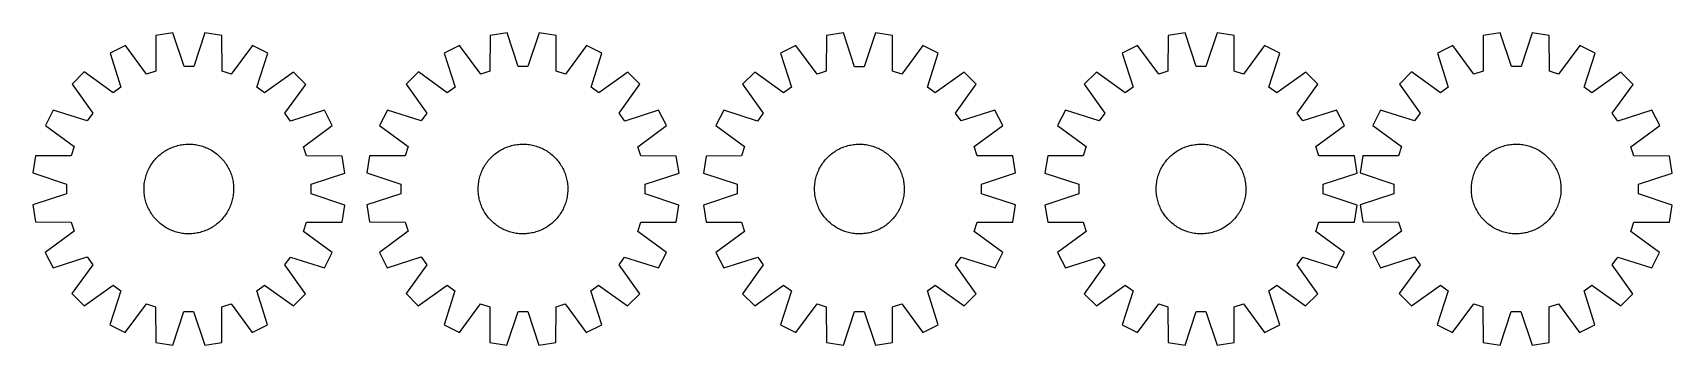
# Model space of a CAD drawing. Header units: millimetres. Extents: x 28 to 1491, y 7 to 285.
import ezdxf

# ---------------------------------------------------------------- set-up
doc = ezdxf.new("R2010")
doc.units = ezdxf.units.MM
doc.layers.add('CUT', color=7, linetype='CONTINUOUS', true_color=0x000000)

msp = doc.modelspace()

# ---------------------------------------------------------------- linework, layer by layer
at = {"layer": 'CUT'}
for p, q in [((137.980009, 282.695842), (137.782662, 250.932092)), ((153.178303, 285.092178), (137.980009, 282.695842)), ((163.139575, 254.930152), (153.178303, 285.092178)), ((181.717143, 285.072325), (171.713916, 254.924188)), ((196.912088, 282.654846), (181.717143, 285.072325)), ((197.065242, 250.890852), (196.912088, 282.654846)), ((436.221566, 282.694242), (436.028991, 250.930462)), ((451.419499, 285.092861), (436.221566, 282.694242)), ((461.385302, 254.932332), (451.419499, 285.092861)), ((479.958342, 285.077296), (469.959645, 254.927656)), ((495.15365, 282.662099), (479.958342, 285.077296)), ((495.311576, 250.898129), (495.15365, 282.662099)), ((736.398587, 282.646135), (736.229076, 250.882224)), ((751.594775, 285.055789), (736.398587, 282.646135)), ((761.582475, 254.902504), (751.594775, 285.055789)), ((780.133622, 285.060945), (770.156819, 254.904053)), ((795.330679, 282.656782), (780.133622, 285.060945)), ((795.511669, 250.892935), (795.330679, 282.656782)), ((1041.377975, 282.658881), (1041.200994, 250.895011)), ((1056.574729, 285.064962), (1041.377975, 282.658881)), ((1066.555338, 254.909329), (1056.574729, 285.064962)), ((1085.113577, 285.063406), (1075.129681, 254.908861)), ((1100.310068, 282.65567), (1085.113577, 285.063406)), ((1100.483588, 250.891781), (1100.310068, 282.65567)), ((1322.763428, 282.695322), (1322.566313, 250.931571)), ((1337.961703, 285.09177), (1322.763428, 282.695322)), ((1347.923197, 254.929817), (1337.961703, 285.09177)), ((1366.500544, 285.072126), (1356.497538, 254.923915)), ((1381.695506, 282.654758), (1366.500544, 285.072126)), ((1381.848893, 250.890765), (1381.695506, 282.654758)), ((110.831824, 273.895736), (97.117897, 266.920154)), ((97.117897, 266.920154), (106.745747, 236.650049)), ((129.626135, 248.288147), (110.831824, 273.895736)), ((224.048003, 273.816978), (205.218082, 248.235562)), ((237.752212, 266.822322), (224.048003, 273.816978)), ((228.082257, 236.565642), (237.752212, 266.822322)), ((409.074703, 273.890058), (395.361824, 266.912415)), ((395.361824, 266.912415), (404.994221, 236.643757)), ((427.872861, 248.285293), (409.074703, 273.890058)), ((522.290893, 273.828308), (503.464815, 248.244063)), ((535.996152, 266.835711), (522.290893, 273.828308)), ((526.330742, 236.577578), (535.996152, 266.835711)), ((709.258124, 273.822242), (695.550315, 266.834644)), ((695.550315, 266.834644), (705.204688, 236.572988)), ((728.074869, 248.231133), (709.258124, 273.822242)), ((822.474329, 273.842698), (803.666833, 248.244791)), ((836.184662, 266.860054), (822.474329, 273.842698)), ((826.541225, 236.594911), (836.184662, 266.860054)), ((1014.235438, 273.841371), (1000.525986, 266.856998)), ((1000.525986, 266.856998), (1010.173242, 236.593072)), ((1033.046164, 248.245838), (1014.235438, 273.841371)), ((1127.451644, 273.835202), (1108.638129, 248.241718)), ((1141.160335, 266.849334), (1127.451644, 273.835202)), ((1131.509781, 236.58646), (1141.160335, 266.849334)), ((1295.615307, 273.895018), (1281.901431, 266.919335)), ((1281.901431, 266.919335), (1291.529503, 236.649301)), ((1314.409806, 248.287567), (1295.615307, 273.895018)), ((1408.831487, 273.817089), (1390.001753, 248.235535)), ((1422.535747, 266.822533), (1408.831487, 273.817089)), ((1412.866013, 236.565782), (1422.535747, 266.822533)), ((74.01782, 250.161506), (63.130674, 239.289496)), ((99.805453, 231.615003), (74.01782, 250.161506)), ((137.782662, 250.932092), (129.626135, 248.288147)), ((171.713916, 254.924188), (163.139575, 254.930152)), ((205.218082, 248.235562), (197.065242, 250.890852)), ((260.82895, 250.031551), (235.015539, 231.520945)), ((271.70096, 239.144405), (260.82895, 250.031551)), ((372.264265, 250.150297), (361.378752, 239.276652)), ((398.054684, 231.607669), (372.264265, 250.150297)), ((436.028991, 250.930462), (427.872861, 248.285293)), ((469.959645, 254.927656), (461.385302, 254.932332)), ((503.464815, 248.244063), (495.311576, 250.898129)), ((559.075412, 250.048407), (533.264782, 231.533922)), ((569.949057, 239.162894), (559.075412, 250.048407)), ((672.464934, 250.055759), (661.587319, 239.174213)), ((698.268809, 231.531862), (672.464934, 250.055759)), ((736.229076, 250.882224), (728.074869, 248.231133)), ((770.156819, 254.904053), (761.582475, 254.902504)), ((803.666833, 248.244791), (795.511669, 250.892935)), ((859.276105, 250.089512), (833.478925, 231.556292)), ((870.157651, 239.211897), (859.276105, 250.089512)), ((977.436659, 250.083542), (966.556486, 239.204554)), ((1003.236178, 231.553577), (977.436659, 250.083542)), ((1041.200994, 250.895011), (1033.046164, 248.245838)), ((1075.129681, 254.908861), (1066.555338, 254.909329)), ((1108.638129, 248.241718), (1100.483588, 250.891781)), ((1164.247834, 250.073362), (1138.446296, 231.546209)), ((1175.126821, 239.193189), (1164.247834, 250.073362)), ((1258.801477, 250.160518), (1247.914411, 239.288428)), ((1284.589246, 231.614204), (1258.801477, 250.160518)), ((1322.566313, 250.931571), (1314.409806, 248.287567)), ((1356.497538, 254.923915), (1347.923197, 254.929817)), ((1390.001753, 248.235535), (1381.848893, 250.890765)), ((1445.612608, 250.031931), (1419.799332, 231.521136)), ((1456.484697, 239.144865), (1445.612608, 250.031931)), ((63.130674, 239.289496), (81.641281, 213.476085)), ((106.745747, 236.650049), (99.805453, 231.615003)), ((235.015539, 231.520945), (228.082257, 236.565642)), ((253.154457, 213.356772), (271.70096, 239.144405)), ((361.378752, 239.276652), (379.893237, 213.466022)), ((404.994221, 236.643757), (398.054684, 231.607669)), ((533.264782, 231.533922), (526.330742, 236.577578)), ((551.406429, 213.372475), (569.949057, 239.162894)), ((661.587319, 239.174213), (680.120539, 213.377033)), ((705.204688, 236.572988), (698.268809, 231.531862)), ((833.478925, 231.556292), (826.541225, 236.594911)), ((851.633754, 213.408022), (870.157651, 239.211897)), ((966.556486, 239.204554), (985.083639, 213.403017)), ((1010.173242, 236.593072), (1003.236178, 231.553577)), ((1138.446296, 231.546209), (1131.509781, 236.58646)), ((1156.596856, 213.39367), (1175.126821, 239.193189)), ((1247.914411, 239.288428), (1266.425206, 213.475153)), ((1291.529503, 236.649301), (1284.589246, 231.614204)), ((1419.799332, 231.521136), (1412.866013, 236.565782)), ((1437.938383, 213.357096), (1456.484697, 239.144865)), ((46.339903, 216.212758), (39.345247, 202.508549)), ((76.596584, 206.542803), (46.339903, 216.212758)), ((81.641281, 213.476085), (76.596584, 206.542803)), ((258.189503, 206.416478), (253.154457, 213.356772)), ((288.459608, 216.044329), (258.189503, 206.416478)), ((295.43519, 202.330402), (288.459608, 216.044329)), ((344.591448, 216.197392), (337.598851, 202.492132)), ((374.849581, 206.531982), (344.591448, 216.197392)), ((379.893237, 213.466022), (374.849581, 206.531982)), ((556.442517, 206.432938), (551.406429, 213.372475)), ((586.711176, 216.065335), (556.442517, 206.432938)), ((593.688818, 202.352456), (586.711176, 216.065335)), ((644.816777, 216.08277), (637.834133, 202.372437)), ((675.08192, 206.439333), (644.816777, 216.08277)), ((680.120539, 213.377033), (675.08192, 206.439333)), ((856.67488, 206.472143), (851.633754, 213.408022)), ((886.936537, 216.126516), (856.67488, 206.472143)), ((893.924134, 202.418707), (886.936537, 216.126516)), ((949.780514, 216.117056), (942.794646, 202.408365)), ((980.043388, 206.466502), (949.780514, 216.117056)), ((985.083639, 213.403017), (980.043388, 206.466502)), ((1161.636351, 206.456606), (1156.596856, 213.39367)), ((1191.900277, 216.103862), (1161.636351, 206.456606)), ((1198.88465, 202.39441), (1191.900277, 216.103862)), ((1231.123808, 216.211567), (1224.129253, 202.507307)), ((1261.38056, 206.541834), (1231.123808, 216.211567)), ((1266.425206, 213.475153), (1261.38056, 206.541834)), ((1442.97348, 206.416839), (1437.938383, 213.357096)), ((1473.243514, 216.044911), (1442.97348, 206.416839)), ((1480.219197, 202.331035), (1473.243514, 216.044911)), ((39.345247, 202.508549), (64.926663, 183.678629)), ((269.827601, 183.53609), (295.43519, 202.330402)), ((337.598851, 202.492132), (363.183096, 183.666055)), ((568.084053, 183.554298), (593.688818, 202.352456)), ((637.834133, 202.372437), (663.432041, 183.564941)), ((868.333025, 183.601962), (893.924134, 202.418707)), ((942.794646, 202.408365), (968.388129, 183.59485)), ((1173.289117, 183.583684), (1198.88465, 202.39441)), ((1224.129253, 202.507307), (1249.710807, 183.677574)), ((1454.611746, 183.536536), (1480.219197, 202.331035)), ((64.926663, 183.678629), (62.271373, 175.525788)), ((139.760931, 174.773377), (140.684263, 175.625706)), ((140.684263, 175.625706), (141.633912, 176.448612)), ((141.633912, 176.448612), (142.60894, 177.241282)), ((142.60894, 177.241282), (143.608385, 178.002935)), ((143.608385, 178.002935), (144.631262, 178.732819)), ((144.631262, 178.732819), (145.67656, 179.430214)), ((145.67656, 179.430214), (146.743248, 180.09443)), ((146.743248, 180.09443), (147.830273, 180.724814)), ((147.830273, 180.724814), (148.936562, 181.320742)), ((148.936562, 181.320742), (150.061024, 181.881627)), ((150.061024, 181.881627), (151.202549, 182.406915)), ((151.202549, 182.406915), (152.360011, 182.896087)), ((152.360011, 182.896087), (153.532267, 183.348661)), ((153.532267, 183.348661), (154.71816, 183.764191)), ((154.71816, 183.764191), (155.91652, 184.142265)), ((155.91652, 184.142265), (157.126164, 184.482512)), ((157.126164, 184.482512), (158.345898, 184.784595)), ((158.345898, 184.784595), (159.57452, 185.048216)), ((159.57452, 185.048216), (160.810816, 185.273115)), ((160.810816, 185.273115), (162.053566, 185.45907)), ((162.053566, 185.45907), (163.301543, 185.605898)), ((163.301543, 185.605898), (164.553517, 185.713453)), ((164.553517, 185.713453), (165.808252, 185.78163)), ((165.808252, 185.78163), (167.064509, 185.810361)), ((167.064509, 185.810361), (168.321048, 185.799618)), ((168.321048, 185.799618), (169.57663, 185.749411)), ((169.57663, 185.749411), (170.830016, 185.65979)), ((170.830016, 185.65979), (172.079967, 185.530844)), ((172.079967, 185.530844), (173.325252, 185.362699)), ((173.325252, 185.362699), (174.564641, 185.155522)), ((174.564641, 185.155522), (175.796911, 184.909517)), ((175.796911, 184.909517), (177.020845, 184.624927)), ((177.020845, 184.624927), (178.235236, 184.302033)), ((178.235236, 184.302033), (179.438886, 183.941153)), ((179.438886, 183.941153), (180.630606, 183.542643)), ((180.630606, 183.542643), (181.809221, 183.106898)), ((181.809221, 183.106898), (182.973567, 182.634346)), ((182.973567, 182.634346), (184.122495, 182.125454)), ((184.122495, 182.125454), (185.254872, 181.580725)), ((185.254872, 181.580725), (186.369579, 181.000696)), ((186.369579, 181.000696), (187.465518, 180.385939)), ((187.465518, 180.385939), (188.541605, 179.737061)), ((188.541605, 179.737061), (189.59678, 179.054703)), ((189.59678, 179.054703), (190.630001, 178.339538)), ((190.630001, 178.339538), (191.640248, 177.592271)), ((191.640248, 177.592271), (192.626524, 176.81364)), ((192.626524, 176.81364), (193.587857, 176.004414)), ((193.587857, 176.004414), (194.523296, 175.165391)), ((272.471546, 175.379563), (269.827601, 183.53609)), ((363.183096, 183.666055), (360.52903, 175.512816)), ((438.0187, 174.772045), (438.941904, 175.624513)), ((438.941904, 175.624513), (439.891429, 176.447561)), ((439.891429, 176.447561), (440.866338, 177.240379)), ((440.866338, 177.240379), (441.86567, 178.002182)), ((441.86567, 178.002182), (442.888436, 178.732219)), ((442.888436, 178.732219), (443.93363, 179.429771)), ((443.93363, 179.429771), (445.000218, 180.094148)), ((445.000218, 180.094148), (446.087148, 180.724695)), ((446.087148, 180.724695), (447.193348, 181.320789)), ((447.193348, 181.320789), (448.317726, 181.881843)), ((448.317726, 181.881843), (449.459172, 182.407302)), ((449.459172, 182.407302), (450.61656, 182.896648)), ((450.61656, 182.896648), (451.788748, 183.349398)), ((451.788748, 183.349398), (452.974578, 183.765106)), ((452.974578, 183.765106), (454.172881, 184.143361)), ((454.172881, 184.143361), (455.382474, 184.483789)), ((455.382474, 184.483789), (456.602164, 184.786055)), ((456.602164, 184.786055), (457.830746, 185.049861)), ((457.830746, 185.049861), (459.067007, 185.274946)), ((459.067007, 185.274946), (460.309729, 185.461088)), ((460.309729, 185.461088), (461.557685, 185.608103)), ((461.557685, 185.608103), (462.809643, 185.715846)), ((462.809643, 185.715846), (464.064367, 185.784211)), ((464.064367, 185.784211), (465.32062, 185.813131)), ((465.32062, 185.813131), (466.577161, 185.802577)), ((466.577161, 185.802577), (467.83275, 185.752559)), ((467.83275, 185.752559), (469.086149, 185.663126)), ((469.086149, 185.663126), (470.33612, 185.534367)), ((470.33612, 185.534367), (471.58143, 185.36641)), ((471.58143, 185.36641), (472.82085, 185.159419)), ((472.82085, 185.159419), (474.053157, 184.913599)), ((474.053157, 184.913599), (475.277134, 184.629193)), ((475.277134, 184.629193), (476.491574, 184.306481)), ((476.491574, 184.306481), (477.695278, 183.945782)), ((477.695278, 183.945782), (478.887058, 183.547452)), ((478.887058, 183.547452), (480.065738, 183.111883)), ((480.065738, 183.111883), (481.230155, 182.639506)), ((481.230155, 182.639506), (482.379159, 182.130787)), ((482.379159, 182.130787), (483.511618, 181.586228)), ((483.511618, 181.586228), (484.626413, 181.006366)), ((484.626413, 181.006366), (485.722443, 180.391774)), ((485.722443, 180.391774), (486.798628, 179.743058)), ((486.798628, 179.743058), (487.853906, 179.060858)), ((487.853906, 179.060858), (488.887234, 178.345848)), ((488.887234, 178.345848), (489.897593, 177.598733)), ((489.897593, 177.598733), (490.883987, 176.82025)), ((490.883987, 176.82025), (491.84544, 176.011169)), ((491.84544, 176.011169), (492.781006, 175.172286)), ((570.729223, 175.398169), (568.084053, 183.554298)), ((663.432041, 183.564941), (660.783896, 175.409777)), ((739.196668, 175.578409), (740.145595, 176.402147)), ((740.145595, 176.402147), (741.119928, 177.195672)), ((741.119928, 177.195672), (742.118706, 177.9582)), ((742.118706, 177.9582), (743.140943, 178.68898)), ((743.140943, 178.68898), (744.185629, 179.387291)), ((744.185629, 179.387291), (745.251734, 180.052442)), ((745.251734, 180.052442), (746.338207, 180.683778)), ((746.338207, 180.683778), (747.443974, 181.280675)), ((747.443974, 181.280675), (748.567944, 181.842545)), ((748.567944, 181.842545), (749.709008, 182.368833)), ((749.709008, 182.368833), (750.866041, 182.859019)), ((750.866041, 182.859019), (752.037899, 183.312621)), ((752.037899, 183.312621), (753.223428, 183.729189)), ((753.223428, 183.729189), (754.421456, 184.108314)), ((754.421456, 184.108314), (755.630801, 184.449621)), ((755.630801, 184.449621), (756.850271, 184.752772)), ((756.850271, 184.752772), (758.078661, 185.01747)), ((758.078661, 185.01747), (759.314759, 185.243452)), ((759.314759, 185.243452), (760.557345, 185.430497)), ((760.557345, 185.430497), (761.805194, 185.578418)), ((761.805194, 185.578418), (763.057073, 185.68707)), ((763.057073, 185.68707), (764.311747, 185.756346)), ((764.311747, 185.756346), (765.567979, 185.786178)), ((765.567979, 185.786178), (766.824527, 185.776536)), ((766.824527, 185.776536), (768.080153, 185.72743)), ((768.080153, 185.72743), (769.333616, 185.638907)), ((769.333616, 185.638907), (770.58368, 185.511056)), ((770.58368, 185.511056), (771.829112, 185.344003)), ((771.829112, 185.344003), (773.068682, 185.137912)), ((773.068682, 185.137912), (774.301167, 184.892987)), ((774.301167, 184.892987), (775.52535, 184.60947)), ((775.52535, 184.60947), (776.740024, 184.28764)), ((776.740024, 184.28764), (777.943989, 183.927815)), ((777.943989, 183.927815), (779.136058, 183.53035)), ((779.136058, 183.53035), (780.315054, 183.095637)), ((780.315054, 183.095637), (781.479814, 182.624106)), ((781.479814, 182.624106), (782.629188, 182.116221)), ((782.629188, 182.116221), (783.762041, 181.572485)), ((783.762041, 181.572485), (784.877257, 180.993433)), ((784.877257, 180.993433), (785.973733, 180.379636)), ((785.973733, 180.379636), (787.050389, 179.731702)), ((787.050389, 179.731702), (788.106161, 179.050269)), ((788.106161, 179.050269), (789.140009, 178.336009)), ((789.140009, 178.336009), (790.15091, 177.589628)), ((790.15091, 177.589628), (791.137868, 176.811861)), ((791.137868, 176.811861), (792.09991, 176.003478)), ((792.09991, 176.003478), (793.036084, 175.165275)), ((870.984116, 175.447755), (868.333025, 183.601962)), ((968.388129, 183.59485), (965.738067, 175.440309)), ((1044.150876, 175.590501), (1045.099997, 176.414015)), ((1045.099997, 176.414015), (1046.074517, 177.207311)), ((1046.074517, 177.207311), (1047.073474, 177.969605)), ((1047.073474, 177.969605), (1048.095883, 178.700144)), ((1048.095883, 178.700144), (1049.140733, 179.398209)), ((1049.140733, 179.398209), (1050.206995, 180.063109)), ((1050.206995, 180.063109), (1051.293616, 180.69419)), ((1051.293616, 180.69419), (1052.399523, 181.290827)), ((1052.399523, 181.290827), (1053.523625, 181.852433)), ((1053.523625, 181.852433), (1054.664813, 182.378452)), ((1054.664813, 182.378452), (1055.821961, 182.868366)), ((1055.821961, 182.868366), (1056.993926, 183.321692)), ((1056.993926, 183.321692), (1058.179552, 183.737982)), ((1058.179552, 183.737982), (1059.37767, 184.116825)), ((1059.37767, 184.116825), (1060.587095, 184.457847)), ((1060.587095, 184.457847), (1061.806636, 184.760712)), ((1061.806636, 184.760712), (1063.035088, 185.025121)), ((1063.035088, 185.025121), (1064.27124, 185.250812)), ((1064.27124, 185.250812), (1065.51387, 185.437564)), ((1065.51387, 185.437564), (1066.761754, 185.585192)), ((1066.761754, 185.585192), (1068.013658, 185.69355)), ((1068.013658, 185.69355), (1069.268349, 185.762531)), ((1069.268349, 185.762531), (1070.524587, 185.792068)), ((1070.524587, 185.792068), (1071.781133, 185.78213)), ((1071.781133, 185.78213), (1073.036747, 185.732728)), ((1073.036747, 185.732728), (1074.29019, 185.643911)), ((1074.29019, 185.643911), (1075.540224, 185.515766)), ((1075.540224, 185.515766), (1076.785616, 185.34842)), ((1076.785616, 185.34842), (1078.025138, 185.142038)), ((1078.025138, 185.142038), (1079.257565, 184.896823)), ((1079.257565, 184.896823), (1080.481681, 184.613018)), ((1080.481681, 184.613018), (1081.696279, 184.290902)), ((1081.696279, 184.290902), (1082.90016, 183.930794)), ((1082.90016, 183.930794), (1084.092136, 183.533049)), ((1084.092136, 183.533049), (1085.271029, 183.098059)), ((1085.271029, 183.098059), (1086.435678, 182.626253)), ((1086.435678, 182.626253), (1087.584932, 182.118099)), ((1087.584932, 182.118099), (1088.717658, 181.574096)), ((1088.717658, 181.574096), (1089.832737, 180.994781)), ((1089.832737, 180.994781), (1090.92907, 180.380727)), ((1090.92907, 180.380727), (1092.005573, 179.732539)), ((1092.005573, 179.732539), (1093.061185, 179.050858)), ((1093.061185, 179.050858), (1094.094864, 178.336355)), ((1094.094864, 178.336355), (1095.10559, 177.589736)), ((1095.10559, 177.589736), (1096.092366, 176.811738)), ((1096.092366, 176.811738), (1097.054217, 176.003128)), ((1097.054217, 176.003128), (1097.990194, 175.164705)), ((1175.93829, 175.428854), (1173.289117, 183.583684)), ((1249.710807, 183.677574), (1247.055576, 175.524714)), ((1324.54514, 174.77287), (1325.468465, 175.625206)), ((1325.468465, 175.625206), (1326.418108, 176.448119)), ((1326.418108, 176.448119), (1327.393131, 177.240797)), ((1327.393131, 177.240797), (1328.392571, 178.002457)), ((1328.392571, 178.002457), (1329.415442, 178.732348)), ((1329.415442, 178.732348), (1330.460735, 179.42975)), ((1330.460735, 179.42975), (1331.527418, 180.093975)), ((1331.527418, 180.093975), (1332.614438, 180.724366)), ((1332.614438, 180.724366), (1333.720723, 181.320303)), ((1333.720723, 181.320303), (1334.845181, 181.881196)), ((1334.845181, 181.881196), (1335.986702, 182.406492)), ((1335.986702, 182.406492), (1337.14416, 182.895673)), ((1337.14416, 182.895673), (1338.316413, 183.348255)), ((1338.316413, 183.348255), (1339.502303, 183.763794)), ((1339.502303, 183.763794), (1340.70066, 184.141877)), ((1340.70066, 184.141877), (1341.910301, 184.482133)), ((1341.910301, 184.482133), (1343.130034, 184.784224)), ((1343.130034, 184.784224), (1344.358653, 185.047855)), ((1344.358653, 185.047855), (1345.594948, 185.272763)), ((1345.594948, 185.272763), (1346.837696, 185.458727)), ((1346.837696, 185.458727), (1348.085673, 185.605564)), ((1348.085673, 185.605564), (1349.337646, 185.713128)), ((1349.337646, 185.713128), (1350.59238, 185.781314)), ((1350.59238, 185.781314), (1351.848637, 185.810054)), ((1351.848637, 185.810054), (1353.105176, 185.79932)), ((1353.105176, 185.79932), (1354.360759, 185.749123)), ((1354.360759, 185.749123), (1355.614145, 185.659511)), ((1355.614145, 185.659511), (1356.864097, 185.530574)), ((1356.864097, 185.530574), (1358.109383, 185.362438)), ((1358.109383, 185.362438), (1359.348774, 185.155271)), ((1359.348774, 185.155271), (1360.581045, 184.909275)), ((1360.581045, 184.909275), (1361.804982, 184.624694)), ((1361.804982, 184.624694), (1363.019375, 184.301808)), ((1363.019375, 184.301808), (1364.223028, 183.940937)), ((1364.223028, 183.940937), (1365.414751, 183.542436)), ((1365.414751, 183.542436), (1366.593369, 183.106699)), ((1366.593369, 183.106699), (1367.757718, 182.634156)), ((1367.757718, 182.634156), (1368.90665, 182.125273)), ((1368.90665, 182.125273), (1370.039031, 181.580552)), ((1370.039031, 181.580552), (1371.153742, 181.000531)), ((1371.153742, 181.000531), (1372.249685, 180.385782)), ((1372.249685, 180.385782), (1373.325778, 179.736912)), ((1373.325778, 179.736912), (1374.380957, 179.054561)), ((1374.380957, 179.054561), (1375.414183, 178.339404)), ((1375.414183, 178.339404), (1376.424436, 177.592144)), ((1376.424436, 177.592144), (1377.410718, 176.813521)), ((1377.410718, 176.813521), (1378.372056, 176.004302)), ((1378.372056, 176.004302), (1379.307502, 175.165285)), ((1457.25575, 175.380029), (1454.611746, 183.536536)), ((30.507379, 175.372634), (28.0899, 160.177689)), ((62.271373, 175.525788), (30.507379, 175.372634)), ((130.055328, 160.269767), (130.527879, 161.434113)), ((130.527879, 161.434113), (131.036771, 162.583041)), ((131.036771, 162.583041), (131.5815, 163.715418)), ((131.5815, 163.715418), (132.16153, 164.830125)), ((132.16153, 164.830125), (132.776286, 165.926064)), ((132.776286, 165.926064), (133.425164, 167.002151)), ((133.425164, 167.002151), (134.107522, 168.057326)), ((134.107522, 168.057326), (134.822688, 169.090547)), ((134.822688, 169.090547), (135.569955, 170.100794)), ((135.569955, 170.100794), (136.348585, 171.08707)), ((136.348585, 171.08707), (137.157812, 172.048403)), ((137.157812, 172.048403), (137.996835, 172.983842)), ((137.996835, 172.983842), (138.864827, 173.892466)), ((138.864827, 173.892466), (139.760931, 174.773377)), ((194.523296, 175.165391), (195.43192, 174.297399)), ((195.43192, 174.297399), (196.312831, 173.401295)), ((196.312831, 173.401295), (197.16516, 172.477963)), ((197.16516, 172.477963), (197.988066, 171.528314)), ((197.988066, 171.528314), (198.780736, 170.553286)), ((198.780736, 170.553286), (199.542389, 169.55384)), ((199.542389, 169.55384), (200.272273, 168.530964)), ((200.272273, 168.530964), (200.969668, 167.485666)), ((200.969668, 167.485666), (201.633884, 166.418978)), ((201.633884, 166.418978), (202.264268, 165.331953)), ((202.264268, 165.331953), (202.860196, 164.225663)), ((202.860196, 164.225663), (203.421081, 163.101201)), ((203.421081, 163.101201), (203.946368, 161.959676)), ((203.946368, 161.959676), (204.435541, 160.802214)), ((304.235296, 175.182216), (272.471546, 175.379563)), ((306.631632, 159.983923), (304.235296, 175.182216)), ((328.76506, 175.35489), (326.349863, 160.159582)), ((360.52903, 175.512816), (328.76506, 175.35489)), ((428.315276, 160.266977), (428.787653, 161.431394)), ((428.787653, 161.431394), (429.296372, 162.580399)), ((429.296372, 162.580399), (429.840931, 163.712858)), ((429.840931, 163.712858), (430.420793, 164.827652)), ((430.420793, 164.827652), (431.035385, 165.923683)), ((431.035385, 165.923683), (431.684101, 166.999868)), ((431.684101, 166.999868), (432.366301, 168.055145)), ((432.366301, 168.055145), (433.081311, 169.088474)), ((433.081311, 169.088474), (433.828426, 170.098833)), ((433.828426, 170.098833), (434.606909, 171.085226)), ((434.606909, 171.085226), (435.41599, 172.04668)), ((435.41599, 172.04668), (436.254873, 172.982246)), ((436.254873, 172.982246), (437.122728, 173.891)), ((437.122728, 173.891), (438.0187, 174.772045)), ((492.781006, 175.172286), (493.68976, 174.304431)), ((493.68976, 174.304431), (494.570806, 173.408459)), ((494.570806, 173.408459), (495.423273, 172.485255)), ((495.423273, 172.485255), (496.246322, 171.53573)), ((496.246322, 171.53573), (497.039139, 170.560821)), ((497.039139, 170.560821), (497.800942, 169.56149)), ((497.800942, 169.56149), (498.53098, 168.538723)), ((498.53098, 168.538723), (499.228531, 167.49353)), ((499.228531, 167.49353), (499.892908, 166.426941)), ((499.892908, 166.426941), (500.523455, 165.340011)), ((500.523455, 165.340011), (501.119549, 164.233811)), ((501.119549, 164.233811), (501.680603, 163.109433)), ((501.680603, 163.109433), (502.206062, 161.967987)), ((502.206062, 161.967987), (502.695408, 160.810599)), ((602.493002, 175.205593), (570.729223, 175.398169)), ((604.891622, 160.00766), (602.493002, 175.205593)), ((629.020049, 175.228787), (626.615886, 160.03173)), ((660.783896, 175.409777), (629.020049, 175.228787)), ((728.581194, 160.213162), (729.052725, 161.377922)), ((729.052725, 161.377922), (729.56061, 162.527295)), ((729.56061, 162.527295), (730.104346, 163.660149)), ((730.104346, 163.660149), (730.683398, 164.775364)), ((730.683398, 164.775364), (731.297195, 165.871841)), ((731.297195, 165.871841), (731.945129, 166.948497)), ((731.945129, 166.948497), (732.626563, 168.004269)), ((732.626563, 168.004269), (733.340822, 169.038116)), ((733.340822, 169.038116), (734.087203, 170.049018)), ((734.087203, 170.049018), (734.86497, 171.035976)), ((734.86497, 171.035976), (735.673353, 171.998017)), ((735.673353, 171.998017), (736.511556, 172.934192)), ((736.511556, 172.934192), (737.378751, 173.843576)), ((737.378751, 173.843576), (738.274083, 174.725272)), ((738.274083, 174.725272), (739.196668, 175.578409)), ((793.036084, 175.165275), (793.945468, 174.29808)), ((793.945468, 174.29808), (794.827164, 173.402748)), ((794.827164, 173.402748), (795.680302, 172.480163)), ((795.680302, 172.480163), (796.504039, 171.531236)), ((796.504039, 171.531236), (797.297564, 170.556903)), ((797.297564, 170.556903), (798.060093, 169.558125)), ((798.060093, 169.558125), (798.790873, 168.535888)), ((798.790873, 168.535888), (799.489183, 167.491202)), ((799.489183, 167.491202), (800.154334, 166.425097)), ((800.154334, 166.425097), (800.78567, 165.338624)), ((800.78567, 165.338624), (801.382567, 164.232858)), ((801.382567, 164.232858), (801.944437, 163.108887)), ((801.944437, 163.108887), (802.470725, 161.967823)), ((802.470725, 161.967823), (802.960912, 160.810791)), ((902.748027, 175.278244), (870.984116, 175.447755)), ((905.157681, 160.082056), (902.748027, 175.278244)), ((933.974178, 175.266789), (931.566441, 160.070298)), ((965.738067, 175.440309), (933.974178, 175.266789)), ((1033.531789, 160.22775), (1034.003594, 161.392399)), ((1034.003594, 161.392399), (1034.511749, 162.541653)), ((1034.511749, 162.541653), (1035.055752, 163.674379)), ((1035.055752, 163.674379), (1035.635067, 164.789458)), ((1035.635067, 164.789458), (1036.249121, 165.88579)), ((1036.249121, 165.88579), (1036.897308, 166.962294)), ((1036.897308, 166.962294), (1037.57899, 168.017906)), ((1037.57899, 168.017906), (1038.293493, 169.051585)), ((1038.293493, 169.051585), (1039.040112, 170.062311)), ((1039.040112, 170.062311), (1039.81811, 171.049086)), ((1039.81811, 171.049086), (1040.62672, 172.010937)), ((1040.62672, 172.010937), (1041.465143, 172.946915)), ((1041.465143, 172.946915), (1042.332552, 173.856095)), ((1042.332552, 173.856095), (1043.228091, 174.73758)), ((1043.228091, 174.73758), (1044.150876, 175.590501)), ((1097.990194, 175.164705), (1098.899374, 174.297296)), ((1098.899374, 174.297296), (1099.780859, 173.401757)), ((1099.780859, 173.401757), (1100.63378, 172.478971)), ((1100.63378, 172.478971), (1101.457294, 171.52985)), ((1101.457294, 171.52985), (1102.25059, 170.55533)), ((1102.25059, 170.55533), (1103.012884, 169.556373)), ((1103.012884, 169.556373), (1103.743423, 168.533965)), ((1103.743423, 168.533965), (1104.441488, 167.489115)), ((1104.441488, 167.489115), (1105.106388, 166.422853)), ((1105.106388, 166.422853), (1105.737469, 165.336232)), ((1105.737469, 165.336232), (1106.334106, 164.230325)), ((1106.334106, 164.230325), (1106.895712, 163.106223)), ((1106.895712, 163.106223), (1107.421731, 161.965034)), ((1107.421731, 161.965034), (1107.911646, 160.807887)), ((1207.70216, 175.251872), (1175.93829, 175.428854)), ((1210.108241, 160.055119), (1207.70216, 175.251872)), ((1215.291584, 175.371327), (1212.874216, 160.176365)), ((1247.055576, 175.524714), (1215.291584, 175.371327)), ((1314.839643, 160.269189), (1315.312186, 161.433539)), ((1315.312186, 161.433539), (1315.821069, 162.582471)), ((1315.821069, 162.582471), (1316.36579, 163.714851)), ((1316.36579, 163.714851), (1316.945811, 164.829563)), ((1316.945811, 164.829563), (1317.56056, 165.925506)), ((1317.56056, 165.925506), (1318.20943, 167.001598)), ((1318.20943, 167.001598), (1318.89178, 168.056778)), ((1318.89178, 168.056778), (1319.606938, 169.090004)), ((1319.606938, 169.090004), (1320.354198, 170.100257)), ((1320.354198, 170.100257), (1321.132821, 171.086539)), ((1321.132821, 171.086539), (1321.94204, 172.047877)), ((1321.94204, 172.047877), (1322.781057, 172.983323)), ((1322.781057, 172.983323), (1323.649042, 173.891953)), ((1323.649042, 173.891953), (1324.54514, 174.77287)), ((1379.307502, 175.165285), (1380.216132, 174.2973)), ((1380.216132, 174.2973), (1381.09705, 173.401202)), ((1381.09705, 173.401202), (1381.949385, 172.477877)), ((1381.949385, 172.477877), (1382.772298, 171.528234)), ((1382.772298, 171.528234), (1383.564976, 170.553211)), ((1383.564976, 170.553211), (1384.326636, 169.553771)), ((1384.326636, 169.553771), (1385.056528, 168.5309)), ((1385.056528, 168.5309), (1385.75393, 167.485607)), ((1385.75393, 167.485607), (1386.418154, 166.418924)), ((1386.418154, 166.418924), (1387.048546, 165.331904)), ((1387.048546, 165.331904), (1387.644482, 164.225619)), ((1387.644482, 164.225619), (1388.205375, 163.101161)), ((1388.205375, 163.101161), (1388.730671, 161.95964)), ((1388.730671, 161.95964), (1389.219852, 160.802182)), ((1489.019502, 175.182914), (1457.25575, 175.380029)), ((1491.415949, 159.984639), (1489.019502, 175.182914)), ((28.0899, 160.177689), (58.238038, 150.174463)), ((58.238038, 150.174463), (58.232073, 141.600121)), ((127.351865, 145.525055), (127.362608, 146.781594)), ((127.362608, 146.781594), (127.412814, 148.037176)), ((127.412814, 148.037176), (127.502435, 149.290562)), ((127.502435, 149.290562), (127.631382, 150.540513)), ((127.631382, 150.540513), (127.799526, 151.785798)), ((127.799526, 151.785798), (128.006703, 153.025187)), ((128.006703, 153.025187), (128.252708, 154.257457)), ((128.252708, 154.257457), (128.537298, 155.481391)), ((128.537298, 155.481391), (128.860193, 156.695782)), ((128.860193, 156.695782), (129.221073, 157.899432)), ((129.221073, 157.899432), (129.619582, 159.091152)), ((129.619582, 159.091152), (130.055328, 160.269767)), ((204.435541, 160.802214), (204.888115, 159.629959)), ((204.888115, 159.629959), (205.303645, 158.444066)), ((205.303645, 158.444066), (205.681719, 157.245706)), ((205.681719, 157.245706), (206.021966, 156.036062)), ((206.021966, 156.036062), (206.324049, 154.816327)), ((206.324049, 154.816327), (206.58767, 153.587706)), ((206.58767, 153.587706), (206.812569, 152.35141)), ((206.812569, 152.35141), (206.998524, 151.10866)), ((206.998524, 151.10866), (207.145352, 149.860682)), ((207.145352, 149.860682), (207.252907, 148.608708)), ((207.252907, 148.608708), (207.321084, 147.353974)), ((207.321084, 147.353974), (207.349815, 146.097717)), ((276.463642, 141.448309), (276.469606, 150.022651)), ((276.469606, 150.022651), (306.631632, 159.983923)), ((326.349863, 160.159582), (356.499503, 150.160884)), ((356.499503, 150.160884), (356.494827, 141.586542)), ((425.614028, 145.521859), (425.624582, 146.778401)), ((425.624582, 146.778401), (425.674601, 148.03399)), ((425.674601, 148.03399), (425.764033, 149.287389)), ((425.764033, 149.287389), (425.892792, 150.53736)), ((425.892792, 150.53736), (426.060749, 151.78267)), ((426.060749, 151.78267), (426.26774, 153.02209)), ((426.26774, 153.02209), (426.51356, 154.254397)), ((426.51356, 154.254397), (426.797966, 155.478374)), ((426.797966, 155.478374), (427.120678, 156.692813)), ((427.120678, 156.692813), (427.481377, 157.896517)), ((427.481377, 157.896517), (427.879707, 159.088297)), ((427.879707, 159.088297), (428.315276, 160.266977)), ((502.695408, 160.810599), (503.148159, 159.638411)), ((503.148159, 159.638411), (503.563866, 158.452581)), ((503.563866, 158.452581), (503.942121, 157.254278)), ((503.942121, 157.254278), (504.282549, 156.044685)), ((504.282549, 156.044685), (504.584816, 154.824995)), ((504.584816, 154.824995), (504.848621, 153.596414)), ((504.848621, 153.596414), (505.073706, 152.360152)), ((505.073706, 152.360152), (505.259848, 151.11743)), ((505.259848, 151.11743), (505.406863, 149.869474)), ((505.406863, 149.869474), (505.514606, 148.617516)), ((505.514606, 148.617516), (505.582972, 147.362792)), ((505.582972, 147.362792), (505.611891, 146.106539)), ((574.726416, 141.467514), (574.731093, 150.041857)), ((574.731093, 150.041857), (604.891622, 160.00766)), ((626.615886, 160.03173), (656.772778, 150.054926)), ((656.772778, 150.054926), (656.774327, 141.480583)), ((725.890653, 145.466086), (725.900295, 146.722635)), ((725.900295, 146.722635), (725.949401, 147.97826)), ((725.949401, 147.97826), (726.037924, 149.231724)), ((726.037924, 149.231724), (726.165775, 150.481788)), ((726.165775, 150.481788), (726.332828, 151.72722)), ((726.332828, 151.72722), (726.538919, 152.96679)), ((726.538919, 152.96679), (726.783844, 154.199274)), ((726.783844, 154.199274), (727.067361, 155.423458)), ((727.067361, 155.423458), (727.389191, 156.638131)), ((727.389191, 156.638131), (727.749016, 157.842097)), ((727.749016, 157.842097), (728.146481, 159.034166)), ((728.146481, 159.034166), (728.581194, 160.213162)), ((802.960912, 160.810791), (803.414513, 159.638932)), ((803.414513, 159.638932), (803.831082, 158.453404)), ((803.831082, 158.453404), (804.210206, 157.255375)), ((804.210206, 157.255375), (804.551513, 156.04603)), ((804.551513, 156.04603), (804.854665, 154.82656)), ((804.854665, 154.82656), (805.119362, 153.59817)), ((805.119362, 153.59817), (805.345345, 152.362072)), ((805.345345, 152.362072), (805.532389, 151.119486)), ((805.532389, 151.119486), (805.68031, 149.871637)), ((805.68031, 149.871637), (805.788962, 148.619758)), ((805.788962, 148.619758), (805.858239, 147.365084)), ((805.858239, 147.365084), (805.888071, 146.108852)), ((875.004396, 150.094356), (905.157681, 160.082056)), ((875.005945, 141.520013), (875.004396, 150.094356)), ((931.566441, 160.070298), (961.720986, 150.086402)), ((961.720986, 150.086402), (961.720519, 141.512059)), ((1030.83778, 145.481308), (1030.847718, 146.737854)), ((1030.847718, 146.737854), (1030.897119, 147.993468)), ((1030.897119, 147.993468), (1030.985936, 149.246911)), ((1030.985936, 149.246911), (1031.114081, 150.496945)), ((1031.114081, 150.496945), (1031.281428, 151.742337)), ((1031.281428, 151.742337), (1031.48781, 152.981859)), ((1031.48781, 152.981859), (1031.733025, 154.214286)), ((1031.733025, 154.214286), (1032.01683, 155.438402)), ((1032.01683, 155.438402), (1032.338946, 156.653)), ((1032.338946, 156.653), (1032.699054, 157.856881)), ((1032.699054, 157.856881), (1033.096799, 159.048856)), ((1033.096799, 159.048856), (1033.531789, 160.22775)), ((1107.911646, 160.807887), (1108.364971, 159.635922)), ((1108.364971, 159.635922), (1108.781261, 158.450295)), ((1108.781261, 158.450295), (1109.160104, 157.252178)), ((1109.160104, 157.252178), (1109.501126, 156.042752)), ((1109.501126, 156.042752), (1109.803991, 154.823211)), ((1109.803991, 154.823211), (1110.0684, 153.594759)), ((1110.0684, 153.594759), (1110.294092, 152.358608)), ((1110.294092, 152.358608), (1110.480843, 151.115977)), ((1110.480843, 151.115977), (1110.628471, 149.868094)), ((1110.628471, 149.868094), (1110.736829, 148.616189)), ((1110.736829, 148.616189), (1110.80581, 147.361499)), ((1110.80581, 147.361499), (1110.835347, 146.105261)), ((1179.95214, 141.500166), (1179.952608, 150.07451)), ((1179.952608, 150.07451), (1210.108241, 160.055119)), ((1212.874216, 160.176365), (1243.022427, 150.173359)), ((1243.022427, 150.173359), (1243.016525, 141.599017)), ((1312.136288, 145.524457), (1312.147022, 146.780997)), ((1312.147022, 146.780997), (1312.197219, 148.036579)), ((1312.197219, 148.036579), (1312.286831, 149.289965)), ((1312.286831, 149.289965), (1312.415768, 150.539918)), ((1312.415768, 150.539918), (1312.583903, 151.785204)), ((1312.583903, 151.785204), (1312.791071, 153.024594)), ((1312.791071, 153.024594), (1313.037067, 154.256866)), ((1313.037067, 154.256866), (1313.321648, 155.480802)), ((1313.321648, 155.480802), (1313.644534, 156.695196)), ((1313.644534, 156.695196), (1314.005405, 157.898848)), ((1314.005405, 157.898848), (1314.403906, 159.090571)), ((1314.403906, 159.090571), (1314.839643, 160.269189)), ((1389.219852, 160.802182), (1389.672435, 159.629929)), ((1389.672435, 159.629929), (1390.087973, 158.444039)), ((1390.087973, 158.444039), (1390.466056, 157.245682)), ((1390.466056, 157.245682), (1390.806312, 156.036041)), ((1390.806312, 156.036041), (1391.108404, 154.816308)), ((1391.108404, 154.816308), (1391.372034, 153.587688)), ((1391.372034, 153.587688), (1391.596942, 152.351394)), ((1391.596942, 152.351394), (1391.782906, 151.108646)), ((1391.782906, 151.108646), (1391.929743, 149.860669)), ((1391.929743, 149.860669), (1392.037308, 148.608696)), ((1392.037308, 148.608696), (1392.105494, 147.353962)), ((1392.105494, 147.353962), (1392.134234, 146.097705)), ((1461.248095, 141.448804), (1461.253997, 150.023145)), ((1461.253997, 150.023145), (1491.415949, 159.984639)), ((58.232073, 141.600121), (28.070047, 131.638849)), ((127.380595, 144.268798), (127.351865, 145.525055)), ((127.448772, 143.014063), (127.380595, 144.268798)), ((127.556328, 141.762089), (127.448772, 143.014063)), ((127.703155, 140.514112), (127.556328, 141.762089)), ((127.88911, 139.271362), (127.703155, 140.514112)), ((128.114009, 138.035066), (127.88911, 139.271362)), ((128.377631, 136.806444), (128.114009, 138.035066)), ((128.679714, 135.58671), (128.377631, 136.806444)), ((129.01996, 134.377066), (128.679714, 135.58671)), ((129.398035, 133.178706), (129.01996, 134.377066)), ((129.813564, 131.992813), (129.398035, 133.178706)), ((130.266139, 130.820557), (129.813564, 131.992813)), ((205.082097, 132.531619), (204.646352, 131.353005)), ((205.480607, 133.72334), (205.082097, 132.531619)), ((205.841487, 134.926989), (205.480607, 133.72334)), ((206.164381, 136.141381), (205.841487, 134.926989)), ((206.448971, 137.365315), (206.164381, 136.141381)), ((206.694976, 138.597585), (206.448971, 137.365315)), ((206.902153, 139.836973), (206.694976, 138.597585)), ((207.070298, 141.082258), (206.902153, 139.836973)), ((207.199244, 142.33221), (207.070298, 141.082258)), ((207.288865, 143.585595), (207.199244, 142.33221)), ((207.339072, 144.841177), (207.288865, 143.585595)), ((207.349815, 146.097717), (207.339072, 144.841177)), ((306.611779, 131.445082), (276.463642, 141.448309)), ((356.494827, 141.586542), (326.334298, 131.620739)), ((425.642948, 144.265607), (425.614028, 145.521859)), ((425.711313, 143.010883), (425.642948, 144.265607)), ((425.819056, 141.758925), (425.711313, 143.010883)), ((425.966071, 140.510969), (425.819056, 141.758925)), ((426.152213, 139.268247), (425.966071, 140.510969)), ((426.377298, 138.031985), (426.152213, 139.268247)), ((426.641104, 136.803403), (426.377298, 138.031985)), ((426.94337, 135.583714), (426.641104, 136.803403)), ((427.283798, 134.374121), (426.94337, 135.583714)), ((427.662053, 133.175818), (427.283798, 134.374121)), ((428.077761, 131.989987), (427.662053, 133.175818)), ((428.530511, 130.8178), (428.077761, 131.989987)), ((503.346212, 132.540101), (502.910643, 131.361421)), ((503.744542, 133.731882), (503.346212, 132.540101)), ((504.105241, 134.935585), (503.744542, 133.731882)), ((504.427953, 136.150025), (504.105241, 134.935585)), ((504.71236, 137.374002), (504.427953, 136.150025)), ((504.958179, 138.606309), (504.71236, 137.374002)), ((505.16517, 139.845729), (504.958179, 138.606309)), ((505.333128, 141.091039), (505.16517, 139.845729)), ((505.461886, 142.34101), (505.333128, 141.091039)), ((505.551319, 143.594409), (505.461886, 142.34101)), ((505.601337, 144.849998), (505.551319, 143.594409)), ((505.611891, 146.106539), (505.601337, 144.849998)), ((604.876056, 131.468817), (574.726416, 141.467514)), ((656.774327, 141.480583), (626.621042, 131.492882)), ((725.920485, 144.209855), (725.890653, 145.466086)), ((725.989761, 142.955181), (725.920485, 144.209855)), ((726.098413, 141.703302), (725.989761, 142.955181)), ((726.246335, 140.455453), (726.098413, 141.703302)), ((726.433379, 139.212867), (726.246335, 140.455453)), ((726.659361, 137.976768), (726.433379, 139.212867)), ((726.924059, 136.748378), (726.659361, 137.976768)), ((727.22721, 135.528909), (726.924059, 136.748378)), ((727.568517, 134.319563), (727.22721, 135.528909)), ((727.947642, 133.121535), (727.568517, 134.319563)), ((728.36421, 131.936007), (727.947642, 133.121535)), ((728.817812, 130.764148), (728.36421, 131.936007)), ((803.632242, 132.540773), (803.19753, 131.361777)), ((804.029707, 133.732842), (803.632242, 132.540773)), ((804.389532, 134.936807), (804.029707, 133.732842)), ((804.711362, 136.151481), (804.389532, 134.936807)), ((804.99488, 137.375664), (804.711362, 136.151481)), ((805.239805, 138.608149), (804.99488, 137.375664)), ((805.445895, 139.847719), (805.239805, 138.608149)), ((805.612949, 141.093151), (805.445895, 139.847719)), ((805.7408, 142.343215), (805.612949, 141.093151)), ((805.829322, 143.596678), (805.7408, 142.343215)), ((805.878429, 144.852304), (805.829322, 143.596678)), ((805.888071, 146.108852), (805.878429, 144.852304)), ((905.162837, 131.543209), (875.005945, 141.520013)), ((961.720519, 141.512059), (931.564886, 131.53145)), ((1030.867316, 144.22507), (1030.83778, 145.481308)), ((1030.936298, 142.970379), (1030.867316, 144.22507)), ((1031.044656, 141.718475), (1030.936298, 142.970379)), ((1031.192283, 140.470591), (1031.044656, 141.718475)), ((1031.379035, 139.227961), (1031.192283, 140.470591)), ((1031.604727, 137.991809), (1031.379035, 139.227961)), ((1031.869136, 136.763357), (1031.604727, 137.991809)), ((1032.172001, 135.543816), (1031.869136, 136.763357)), ((1032.513023, 134.334391), (1032.172001, 135.543816)), ((1032.891866, 133.136273), (1032.513023, 134.334391)), ((1033.308156, 131.950647), (1032.891866, 133.136273)), ((1033.761481, 130.778682), (1033.308156, 131.950647)), ((1108.576328, 132.537712), (1108.141338, 131.358818)), ((1108.974073, 133.729688), (1108.576328, 132.537712)), ((1109.334181, 134.933568), (1108.974073, 133.729688)), ((1109.656297, 136.148166), (1109.334181, 134.933568)), ((1109.940102, 137.372283), (1109.656297, 136.148166)), ((1110.185317, 138.60471), (1109.940102, 137.372283)), ((1110.391699, 139.844231), (1110.185317, 138.60471)), ((1110.559045, 141.089624), (1110.391699, 139.844231)), ((1110.68719, 142.339658), (1110.559045, 141.089624)), ((1110.776007, 143.593101), (1110.68719, 142.339658)), ((1110.825409, 144.848715), (1110.776007, 143.593101)), ((1110.835347, 146.105261), (1110.825409, 144.848715)), ((1210.106685, 131.516271), (1179.95214, 141.500166)), ((1243.016525, 141.599017), (1212.854572, 131.637524)), ((1312.165028, 144.268201), (1312.136288, 145.524457)), ((1312.233214, 143.013467), (1312.165028, 144.268201)), ((1312.340778, 141.761493), (1312.233214, 143.013467)), ((1312.487615, 140.513517), (1312.340778, 141.761493)), ((1312.673579, 139.270768), (1312.487615, 140.513517)), ((1312.898487, 138.034474), (1312.673579, 139.270768)), ((1313.162117, 136.805855), (1312.898487, 138.034474)), ((1313.464209, 135.586122), (1313.162117, 136.805855)), ((1313.804465, 134.37648), (1313.464209, 135.586122)), ((1314.182548, 133.178123), (1313.804465, 134.37648)), ((1314.598087, 131.992233), (1314.182548, 133.178123)), ((1315.050669, 130.819981), (1314.598087, 131.992233)), ((1389.866616, 132.531591), (1389.430879, 131.352973)), ((1390.265116, 133.723314), (1389.866616, 132.531591)), ((1390.625987, 134.926967), (1390.265116, 133.723314)), ((1390.948873, 136.14136), (1390.625987, 134.926967)), ((1391.233454, 137.365297), (1390.948873, 136.14136)), ((1391.47945, 138.597568), (1391.233454, 137.365297)), ((1391.686618, 139.836958), (1391.47945, 138.597568)), ((1391.854753, 141.082244), (1391.686618, 139.836958)), ((1391.983691, 142.332197), (1391.854753, 141.082244)), ((1392.073302, 143.585583), (1391.983691, 142.332197)), ((1392.1235, 144.841166), (1392.073302, 143.585583)), ((1392.134234, 146.097705), (1392.1235, 144.841166)), ((1491.396306, 131.445798), (1461.248095, 141.448804)), ((28.070047, 131.638849), (30.466384, 116.440555)), ((130.755311, 129.663096), (130.266139, 130.820557)), ((131.280599, 128.52157), (130.755311, 129.663096)), ((131.841483, 127.397108), (131.280599, 128.52157)), ((132.437412, 126.290819), (131.841483, 127.397108)), ((133.067795, 125.203794), (132.437412, 126.290819)), ((133.732012, 124.137106), (133.067795, 125.203794)), ((134.429406, 123.091808), (133.732012, 124.137106)), ((135.15929, 122.068931), (134.429406, 123.091808)), ((135.920943, 121.069486), (135.15929, 122.068931)), ((136.713614, 120.094458), (135.920943, 121.069486)), ((137.53652, 119.144809), (136.713614, 120.094458)), ((138.388849, 118.221477), (137.53652, 119.144809)), ((139.26976, 117.325373), (138.388849, 118.221477)), ((140.178383, 116.457381), (139.26976, 117.325373)), ((195.836853, 117.730306), (194.940749, 116.849395)), ((196.704845, 118.638929), (195.836853, 117.730306)), ((197.543868, 119.574369), (196.704845, 118.638929)), ((198.353094, 120.535701), (197.543868, 119.574369)), ((199.131725, 121.521978), (198.353094, 120.535701)), ((199.878991, 122.532225), (199.131725, 121.521978)), ((200.594157, 123.565446), (199.878991, 122.532225)), ((201.276515, 124.62062), (200.594157, 123.565446)), ((201.925393, 125.696708), (201.276515, 124.62062)), ((202.54015, 126.792646), (201.925393, 125.696708)), ((203.120179, 127.907354), (202.54015, 126.792646)), ((203.664908, 129.03973), (203.120179, 127.907354)), ((204.1738, 130.188659), (203.664908, 129.03973)), ((204.646352, 131.353005), (204.1738, 130.188659)), ((304.1943, 116.250138), (306.611779, 131.445082)), ((326.334298, 131.620739), (328.732917, 116.422806)), ((429.019857, 129.660412), (428.530511, 130.8178)), ((429.545316, 128.518966), (429.019857, 129.660412)), ((430.10637, 127.394588), (429.545316, 128.518966)), ((430.702464, 126.288388), (430.10637, 127.394588)), ((431.333011, 125.201457), (430.702464, 126.288388)), ((431.997388, 124.134869), (431.333011, 125.201457)), ((432.69494, 123.089676), (431.997388, 124.134869)), ((433.424977, 122.066909), (432.69494, 123.089676)), ((434.18678, 121.067578), (433.424977, 122.066909)), ((434.979598, 120.092669), (434.18678, 121.067578)), ((435.802646, 119.143144), (434.979598, 120.092669)), ((436.655114, 118.21994), (435.802646, 119.143144)), ((437.536159, 117.323968), (436.655114, 118.21994)), ((438.444913, 116.456113), (437.536159, 117.323968)), ((494.103191, 117.737399), (493.207219, 116.856353)), ((494.971046, 118.646153), (494.103191, 117.737399)), ((495.809929, 119.581719), (494.971046, 118.646153)), ((496.619011, 120.543173), (495.809929, 119.581719)), ((497.397493, 121.529566), (496.619011, 120.543173)), ((498.144608, 122.539925), (497.397493, 121.529566)), ((498.859618, 123.573253), (498.144608, 122.539925)), ((499.541818, 124.628531), (498.859618, 123.573253)), ((500.190534, 125.704716), (499.541818, 124.628531)), ((500.805127, 126.800746), (500.190534, 125.704716)), ((501.384988, 127.915541), (500.805127, 126.800746)), ((501.929547, 129.048), (501.384988, 127.915541)), ((502.438266, 130.197004), (501.929547, 129.048)), ((502.910643, 131.361421), (502.438266, 130.197004)), ((602.460859, 116.273509), (604.876056, 131.468817)), ((626.621042, 131.492882), (629.030697, 116.296695)), ((729.307998, 129.607116), (728.817812, 130.764148)), ((729.834286, 128.466051), (729.307998, 129.607116)), ((730.396156, 127.342081), (729.834286, 128.466051)), ((730.993053, 126.236314), (730.396156, 127.342081)), ((731.624389, 125.149842), (730.993053, 126.236314)), ((732.28954, 124.083737), (731.624389, 125.149842)), ((732.987851, 123.03905), (732.28954, 124.083737)), ((733.718631, 122.016814), (732.987851, 123.03905)), ((734.481159, 121.018036), (733.718631, 122.016814)), ((735.274684, 120.043703), (734.481159, 121.018036)), ((736.098422, 119.094776), (735.274684, 120.043703)), ((736.95156, 118.172191), (736.098422, 119.094776)), ((737.833255, 117.276859), (736.95156, 118.172191)), ((738.742639, 116.409664), (737.833255, 117.276859)), ((794.399972, 117.731363), (793.50464, 116.849667)), ((795.267167, 118.640747), (794.399972, 117.731363)), ((796.10537, 119.576922), (795.267167, 118.640747)), ((796.913754, 120.538963), (796.10537, 119.576922)), ((797.69152, 121.525921), (796.913754, 120.538963)), ((798.437901, 122.536822), (797.69152, 121.525921)), ((799.152161, 123.57067), (798.437901, 122.536822)), ((799.833594, 124.626442), (799.152161, 123.57067)), ((800.481529, 125.703098), (799.833594, 124.626442)), ((801.095325, 126.799574), (800.481529, 125.703098)), ((801.674377, 127.91479), (801.095325, 126.799574)), ((802.218114, 129.047643), (801.674377, 127.91479)), ((802.725998, 130.197017), (802.218114, 129.047643)), ((803.19753, 131.361777), (802.725998, 130.197017)), ((902.758675, 116.346152), (905.162837, 131.543209)), ((931.564886, 131.53145), (933.970967, 116.334696)), ((1034.251396, 129.621534), (1033.761481, 130.778682)), ((1034.777415, 128.480346), (1034.251396, 129.621534)), ((1035.339021, 127.356244), (1034.777415, 128.480346)), ((1035.935658, 126.250337), (1035.339021, 127.356244)), ((1036.566738, 125.163716), (1035.935658, 126.250337)), ((1037.231639, 124.097454), (1036.566738, 125.163716)), ((1037.929703, 123.052603), (1037.231639, 124.097454)), ((1038.660243, 122.030195), (1037.929703, 123.052603)), ((1039.422537, 121.031238), (1038.660243, 122.030195)), ((1040.215832, 120.056718), (1039.422537, 121.031238)), ((1041.039347, 119.107597), (1040.215832, 120.056718)), ((1041.892268, 118.184812), (1041.039347, 119.107597)), ((1042.773753, 117.289273), (1041.892268, 118.184812)), ((1043.682933, 116.421864), (1042.773753, 117.289273)), ((1099.340575, 117.730474), (1098.445036, 116.848989)), ((1100.207984, 118.639654), (1099.340575, 117.730474)), ((1101.046407, 119.575631), (1100.207984, 118.639654)), ((1101.855017, 120.537482), (1101.046407, 119.575631)), ((1102.633015, 121.524257), (1101.855017, 120.537482)), ((1103.379634, 122.534983), (1102.633015, 121.524257)), ((1104.094137, 123.568663), (1103.379634, 122.534983)), ((1104.775818, 124.624275), (1104.094137, 123.568663)), ((1105.424006, 125.700778), (1104.775818, 124.624275)), ((1106.03806, 126.79711), (1105.424006, 125.700778)), ((1106.617375, 127.91219), (1106.03806, 126.79711)), ((1107.161378, 129.044915), (1106.617375, 127.91219)), ((1107.669533, 130.19417), (1107.161378, 129.044915)), ((1108.141338, 131.358818), (1107.669533, 130.19417)), ((1207.698949, 116.31978), (1210.106685, 131.516271)), ((1212.854572, 131.637524), (1215.25102, 116.439248)), ((1315.53985, 129.662523), (1315.050669, 130.819981)), ((1316.065146, 128.521002), (1315.53985, 129.662523)), ((1316.626039, 127.396544), (1316.065146, 128.521002)), ((1317.221976, 126.290259), (1316.626039, 127.396544)), ((1317.852367, 125.203238), (1317.221976, 126.290259)), ((1318.516592, 124.136555), (1317.852367, 125.203238)), ((1319.213994, 123.091262), (1318.516592, 124.136555)), ((1319.943885, 122.068391), (1319.213994, 123.091262)), ((1320.705545, 121.068951), (1319.943885, 122.068391)), ((1321.498223, 120.093929), (1320.705545, 121.068951)), ((1322.321136, 119.144286), (1321.498223, 120.093929)), ((1323.173472, 118.22096), (1322.321136, 119.144286)), ((1324.054389, 117.324862), (1323.173472, 118.22096)), ((1324.963019, 116.456877), (1324.054389, 117.324862)), ((1380.62148, 117.73021), (1379.725382, 116.849292)), ((1381.489465, 118.63884), (1380.62148, 117.73021)), ((1382.328481, 119.574286), (1381.489465, 118.63884)), ((1383.1377, 120.535624), (1382.328481, 119.574286)), ((1383.916324, 121.521906), (1383.1377, 120.535624)), ((1384.663583, 122.532158), (1383.916324, 121.521906)), ((1385.378741, 123.565384), (1384.663583, 122.532158)), ((1386.061091, 124.620564), (1385.378741, 123.565384)), ((1386.709961, 125.696657), (1386.061091, 124.620564)), ((1387.32471, 126.7926), (1386.709961, 125.696657)), ((1387.904731, 127.907311), (1387.32471, 126.7926)), ((1388.449452, 129.039692), (1387.904731, 127.907311)), ((1388.958335, 130.188624), (1388.449452, 129.039692)), ((1389.430879, 131.352973), (1388.958335, 130.188624)), ((1488.978937, 116.250835), (1491.396306, 131.445798)), ((30.466384, 116.440555), (62.230133, 116.243208)), ((64.874078, 108.086682), (39.266489, 89.29237)), ((62.230133, 116.243208), (64.874078, 108.086682)), ((141.113823, 115.618358), (140.178383, 116.457381)), ((142.075155, 114.809131), (141.113823, 115.618358)), ((143.061432, 114.030501), (142.075155, 114.809131)), ((144.071679, 113.283234), (143.061432, 114.030501)), ((145.104899, 112.568069), (144.071679, 113.283234)), ((146.160074, 111.88571), (145.104899, 112.568069)), ((147.236162, 111.236832), (146.160074, 111.88571)), ((148.3321, 110.622076), (147.236162, 111.236832)), ((149.446808, 110.042046), (148.3321, 110.622076)), ((150.579184, 109.497317), (149.446808, 110.042046)), ((151.728113, 108.988426), (150.579184, 109.497317)), ((152.892459, 108.515874), (151.728113, 108.988426)), ((154.071073, 108.080128), (152.892459, 108.515874)), ((155.262794, 107.681619), (154.071073, 108.080128)), ((156.466443, 107.320739), (155.262794, 107.681619)), ((157.680834, 106.997844), (156.466443, 107.320739)), ((158.904769, 106.713254), (157.680834, 106.997844)), ((160.137038, 106.467249), (158.904769, 106.713254)), ((161.376427, 106.260072), (160.137038, 106.467249)), ((162.621712, 106.091928), (161.376427, 106.260072)), ((163.871664, 105.962981), (162.621712, 106.091928)), ((165.125049, 105.873361), (163.871664, 105.962981)), ((166.380631, 105.823154), (165.125049, 105.873361)), ((167.637171, 105.812411), (166.380631, 105.823154)), ((168.893428, 105.841142), (167.637171, 105.812411)), ((170.148162, 105.909318), (168.893428, 105.841142)), ((171.400136, 106.016874), (170.148162, 105.909318)), ((172.648114, 106.163701), (171.400136, 106.016874)), ((173.890864, 106.349656), (172.648114, 106.163701)), ((175.12716, 106.574556), (173.890864, 106.349656)), ((176.355781, 106.838177), (175.12716, 106.574556)), ((177.575516, 107.14026), (176.355781, 106.838177)), ((178.78516, 107.480506), (177.575516, 107.14026)), ((179.98352, 107.858581), (178.78516, 107.480506)), ((181.169413, 108.27411), (179.98352, 107.858581)), ((182.341668, 108.726685), (181.169413, 108.27411)), ((183.49913, 109.215857), (182.341668, 108.726685)), ((184.640655, 109.741145), (183.49913, 109.215857)), ((185.765117, 110.302029), (184.640655, 109.741145)), ((186.871407, 110.897958), (185.765117, 110.302029)), ((187.958432, 111.528341), (186.871407, 110.897958)), ((189.02512, 112.192558), (187.958432, 111.528341)), ((190.070418, 112.889952), (189.02512, 112.192558)), ((191.093294, 113.619836), (190.070418, 112.889952)), ((192.09274, 114.381489), (191.093294, 113.619836)), ((193.067768, 115.17416), (192.09274, 114.381489)), ((194.017417, 115.997066), (193.067768, 115.17416)), ((194.940749, 116.849395), (194.017417, 115.997066)), ((269.775016, 107.944143), (272.430306, 116.096983)), ((295.356432, 89.114222), (269.775016, 107.944143)), ((272.430306, 116.096983), (304.1943, 116.250138)), ((328.732917, 116.422806), (360.496697, 116.23023)), ((363.141866, 108.074101), (337.537101, 89.275943)), ((360.496697, 116.23023), (363.141866, 108.074101)), ((439.380479, 115.61723), (438.444913, 116.456113)), ((440.341933, 114.808148), (439.380479, 115.61723)), ((441.328326, 114.029666), (440.341933, 114.808148)), ((442.338685, 113.282551), (441.328326, 114.029666)), ((443.372014, 112.567541), (442.338685, 113.282551)), ((444.427291, 111.885341), (443.372014, 112.567541)), ((445.503476, 111.236625), (444.427291, 111.885341)), ((446.599507, 110.622033), (445.503476, 111.236625)), ((447.714301, 110.042171), (446.599507, 110.622033)), ((448.84676, 109.497612), (447.714301, 110.042171)), ((449.995765, 108.988893), (448.84676, 109.497612)), ((451.160182, 108.516516), (449.995765, 108.988893)), ((452.338862, 108.080947), (451.160182, 108.516516)), ((453.530642, 107.682617), (452.338862, 108.080947)), ((454.734346, 107.321918), (453.530642, 107.682617)), ((455.948785, 106.999206), (454.734346, 107.321918)), ((457.172762, 106.714799), (455.948785, 106.999206)), ((458.405069, 106.46898), (457.172762, 106.714799)), ((459.644489, 106.261989), (458.405069, 106.46898)), ((460.889799, 106.094031), (459.644489, 106.261989)), ((462.13977, 105.965273), (460.889799, 106.094031)), ((463.393169, 105.87584), (462.13977, 105.965273)), ((464.648759, 105.825822), (463.393169, 105.87584)), ((465.9053, 105.815268), (464.648759, 105.825822)), ((467.161552, 105.844187), (465.9053, 105.815268)), ((468.416276, 105.912553), (467.161552, 105.844187)), ((469.668234, 106.020296), (468.416276, 105.912553)), ((470.91619, 106.167311), (469.668234, 106.020296)), ((472.158912, 106.353453), (470.91619, 106.167311)), ((473.395174, 106.578538), (472.158912, 106.353453)), ((474.623756, 106.842343), (473.395174, 106.578538)), ((475.843445, 107.14461), (474.623756, 106.842343)), ((477.053038, 107.485038), (475.843445, 107.14461)), ((478.251341, 107.863293), (477.053038, 107.485038)), ((479.437172, 108.279), (478.251341, 107.863293)), ((480.609359, 108.731751), (479.437172, 108.279)), ((481.766747, 109.221097), (480.609359, 108.731751)), ((482.908194, 109.746556), (481.766747, 109.221097)), ((484.032571, 110.30761), (482.908194, 109.746556)), ((485.138771, 110.903704), (484.032571, 110.30761)), ((486.225702, 111.534251), (485.138771, 110.903704)), ((487.29229, 112.198628), (486.225702, 111.534251)), ((488.337483, 112.896179), (487.29229, 112.198628)), ((489.36025, 113.626217), (488.337483, 112.896179)), ((490.359581, 114.38802), (489.36025, 113.626217)), ((491.33449, 115.180837), (490.359581, 114.38802)), ((492.284015, 116.003886), (491.33449, 115.180837)), ((493.207219, 116.856353), (492.284015, 116.003886)), ((568.042824, 107.962344), (570.696889, 116.115583)), ((593.627068, 89.136266), (568.042824, 107.962344)), ((570.696889, 116.115583), (602.460859, 116.273509)), ((629.030697, 116.296695), (660.794607, 116.127183)), ((663.445698, 107.972977), (637.854589, 89.156232)), ((660.794607, 116.127183), (663.445698, 107.972977)), ((739.678814, 115.571461), (738.742639, 116.409664)), ((740.640855, 114.763077), (739.678814, 115.571461)), ((741.627813, 113.985311), (740.640855, 114.763077)), ((742.638715, 113.23893), (741.627813, 113.985311)), ((743.672562, 112.52467), (742.638715, 113.23893)), ((744.728334, 111.843237), (743.672562, 112.52467)), ((745.80499, 111.195302), (744.728334, 111.843237)), ((746.901467, 110.581506), (745.80499, 111.195302)), ((748.016682, 110.002454), (746.901467, 110.581506)), ((749.149536, 109.458717), (748.016682, 110.002454)), ((750.29891, 108.950833), (749.149536, 109.458717)), ((751.463669, 108.479301), (750.29891, 108.950833)), ((752.642665, 108.044589), (751.463669, 108.479301)), ((753.834734, 107.647124), (752.642665, 108.044589)), ((755.0387, 107.287299), (753.834734, 107.647124)), ((756.253373, 106.965469), (755.0387, 107.287299)), ((757.477557, 106.681951), (756.253373, 106.965469)), ((758.710041, 106.437026), (757.477557, 106.681951)), ((759.949611, 106.230936), (758.710041, 106.437026)), ((761.195043, 106.063882), (759.949611, 106.230936)), ((762.445107, 105.936031), (761.195043, 106.063882)), ((763.698571, 105.847509), (762.445107, 105.936031)), ((764.954196, 105.798403), (763.698571, 105.847509)), ((766.210745, 105.78876), (764.954196, 105.798403)), ((767.466976, 105.818592), (766.210745, 105.78876)), ((768.72165, 105.887869), (767.466976, 105.818592)), ((769.973529, 105.996521), (768.72165, 105.887869)), ((771.221378, 106.144442), (769.973529, 105.996521)), ((772.463965, 106.331486), (771.221378, 106.144442)), ((773.700063, 106.557469), (772.463965, 106.331486)), ((774.928453, 106.822166), (773.700063, 106.557469)), ((776.147922, 107.125318), (774.928453, 106.822166)), ((777.357268, 107.466625), (776.147922, 107.125318)), ((778.555296, 107.845749), (777.357268, 107.466625)), ((779.740824, 108.262318), (778.555296, 107.845749)), ((780.912683, 108.715919), (779.740824, 108.262318)), ((782.069715, 109.206106), (780.912683, 108.715919)), ((783.21078, 109.732394), (782.069715, 109.206106)), ((784.33475, 110.294264), (783.21078, 109.732394)), ((785.440517, 110.891161), (784.33475, 110.294264)), ((786.526989, 111.522497), (785.440517, 110.891161)), ((787.593094, 112.187648), (786.526989, 111.522497)), ((788.637781, 112.885958), (787.593094, 112.187648)), ((789.660017, 113.616738), (788.637781, 112.885958)), ((790.658795, 114.379267), (789.660017, 113.616738)), ((791.633128, 115.172792), (790.658795, 114.379267)), ((792.582055, 115.996529), (791.633128, 115.172792)), ((793.50464, 116.849667), (792.582055, 115.996529)), ((868.346683, 108.009998), (870.994827, 116.165162)), ((893.94459, 89.202502), (868.346683, 108.009998)), ((870.994827, 116.165162), (902.758675, 116.346152)), ((933.970967, 116.334696), (965.734836, 116.157715)), ((968.38401, 108.002885), (942.788476, 89.192159)), ((965.734836, 116.157715), (968.38401, 108.002885)), ((1044.61891, 115.58344), (1043.682933, 116.421864)), ((1045.580761, 114.774831), (1044.61891, 115.58344)), ((1046.567537, 113.996833), (1045.580761, 114.774831)), ((1047.578263, 113.250214), (1046.567537, 113.996833)), ((1048.611942, 112.535711), (1047.578263, 113.250214)), ((1049.667554, 111.854029), (1048.611942, 112.535711)), ((1050.744057, 111.205842), (1049.667554, 111.854029)), ((1051.84039, 110.591788), (1050.744057, 111.205842)), ((1052.955469, 110.012473), (1051.84039, 110.591788)), ((1054.088194, 109.46847), (1052.955469, 110.012473)), ((1055.237449, 108.960315), (1054.088194, 109.46847)), ((1056.402097, 108.48851), (1055.237449, 108.960315)), ((1057.580991, 108.05352), (1056.402097, 108.48851)), ((1058.772967, 107.655775), (1057.580991, 108.05352)), ((1059.976847, 107.295667), (1058.772967, 107.655775)), ((1061.191446, 106.973551), (1059.976847, 107.295667)), ((1062.415562, 106.689746), (1061.191446, 106.973551)), ((1063.647989, 106.444531), (1062.415562, 106.689746)), ((1064.887511, 106.238148), (1063.647989, 106.444531)), ((1066.132903, 106.070802), (1064.887511, 106.238148)), ((1067.382937, 105.942657), (1066.132903, 106.070802)), ((1068.63638, 105.85384), (1067.382937, 105.942657)), ((1069.891994, 105.804439), (1068.63638, 105.85384)), ((1071.14854, 105.794501), (1069.891994, 105.804439)), ((1072.404778, 105.824037), (1071.14854, 105.794501)), ((1073.659469, 105.893019), (1072.404778, 105.824037)), ((1074.911373, 106.001377), (1073.659469, 105.893019)), ((1076.159257, 106.149004), (1074.911373, 106.001377)), ((1077.401887, 106.335756), (1076.159257, 106.149004)), ((1078.638038, 106.561448), (1077.401887, 106.335756)), ((1079.866491, 106.825857), (1078.638038, 106.561448)), ((1081.086031, 107.128722), (1079.866491, 106.825857)), ((1082.295457, 107.469744), (1081.086031, 107.128722)), ((1083.493574, 107.848587), (1082.295457, 107.469744)), ((1084.679201, 108.264876), (1083.493574, 107.848587)), ((1085.851166, 108.718202), (1084.679201, 108.264876)), ((1087.008314, 109.208117), (1085.851166, 108.718202)), ((1088.149502, 109.734136), (1087.008314, 109.208117)), ((1089.273604, 110.295742), (1088.149502, 109.734136)), ((1090.379511, 110.892379), (1089.273604, 110.295742)), ((1091.466132, 111.523459), (1090.379511, 110.892379)), ((1092.532394, 112.18836), (1091.466132, 111.523459)), ((1093.577244, 112.886424), (1092.532394, 112.18836)), ((1094.599653, 113.616964), (1093.577244, 112.886424)), ((1095.59861, 114.379258), (1094.599653, 113.616964)), ((1096.573129, 115.172553), (1095.59861, 114.379258)), ((1097.52225, 115.996068), (1096.573129, 115.172553)), ((1098.445036, 116.848989), (1097.52225, 115.996068)), ((1173.284997, 107.991719), (1175.93506, 116.14626)), ((1198.878481, 89.178203), (1173.284997, 107.991719)), ((1175.93506, 116.14626), (1207.698949, 116.31978)), ((1215.25102, 116.439248), (1247.014771, 116.242134)), ((1249.658775, 108.085626), (1224.051324, 89.291127)), ((1247.014771, 116.242134), (1249.658775, 108.085626)), ((1325.898465, 115.617861), (1324.963019, 116.456877)), ((1326.859803, 114.808642), (1325.898465, 115.617861)), ((1327.846085, 114.030018), (1326.859803, 114.808642)), ((1328.856338, 113.282759), (1327.846085, 114.030018)), ((1329.889564, 112.567601), (1328.856338, 113.282759)), ((1330.944744, 111.885251), (1329.889564, 112.567601)), ((1332.020836, 111.236381), (1330.944744, 111.885251)), ((1333.116779, 110.621632), (1332.020836, 111.236381)), ((1334.231491, 110.041611), (1333.116779, 110.621632)), ((1335.363871, 109.49689), (1334.231491, 110.041611)), ((1336.512803, 108.988007), (1335.363871, 109.49689)), ((1337.677153, 108.515463), (1336.512803, 108.988007)), ((1338.855771, 108.079726), (1337.677153, 108.515463)), ((1340.047494, 107.681226), (1338.855771, 108.079726)), ((1341.251146, 107.320354), (1340.047494, 107.681226)), ((1342.46554, 106.997469), (1341.251146, 107.320354)), ((1343.689476, 106.712888), (1342.46554, 106.997469)), ((1344.921748, 106.466892), (1343.689476, 106.712888)), ((1346.161138, 106.259724), (1344.921748, 106.466892)), ((1347.406424, 106.091589), (1346.161138, 106.259724)), ((1348.656377, 105.962651), (1347.406424, 106.091589)), ((1349.909763, 105.87304), (1348.656377, 105.962651)), ((1351.165345, 105.822842), (1349.909763, 105.87304)), ((1352.421885, 105.812108), (1351.165345, 105.822842)), ((1353.678141, 105.840848), (1352.421885, 105.812108)), ((1354.932875, 105.909034), (1353.678141, 105.840848)), ((1356.184848, 106.016599), (1354.932875, 105.909034)), ((1357.432825, 106.163436), (1356.184848, 106.016599)), ((1358.675574, 106.3494), (1357.432825, 106.163436)), ((1359.911868, 106.574308), (1358.675574, 106.3494)), ((1361.140487, 106.837938), (1359.911868, 106.574308)), ((1362.36022, 107.14003), (1361.140487, 106.837938)), ((1363.569862, 107.480286), (1362.36022, 107.14003)), ((1364.768219, 107.858369), (1363.569862, 107.480286)), ((1365.954109, 108.273907), (1364.768219, 107.858369)), ((1367.126361, 108.72649), (1365.954109, 108.273907)), ((1368.283819, 109.215671), (1367.126361, 108.72649)), ((1369.42534, 109.740967), (1368.283819, 109.215671)), ((1370.549798, 110.30186), (1369.42534, 109.740967)), ((1371.656083, 110.897796), (1370.549798, 110.30186)), ((1372.743104, 111.528188), (1371.656083, 110.897796)), ((1373.809787, 112.192412), (1372.743104, 111.528188)), ((1374.85508, 112.889814), (1373.809787, 112.192412)), ((1375.877951, 113.619706), (1374.85508, 112.889814)), ((1376.877391, 114.381366), (1375.877951, 113.619706)), ((1377.852413, 115.174044), (1376.877391, 114.381366)), ((1378.802056, 115.996957), (1377.852413, 115.174044)), ((1379.725382, 116.849292), (1378.802056, 115.996957)), ((1454.559714, 107.944589), (1457.214945, 116.097449)), ((1480.141268, 89.114855), (1454.559714, 107.944589)), ((1457.214945, 116.097449), (1488.978937, 116.250835)), ((39.266489, 89.29237), (46.242071, 75.578443)), ((288.361776, 75.410013), (295.356432, 89.114222)), ((337.537101, 89.275943), (344.514744, 75.563064)), ((586.634471, 75.431007), (593.627068, 89.136266)), ((637.854589, 89.156232), (644.842187, 75.448423)), ((886.961946, 75.492169), (893.94459, 89.202502)), ((942.788476, 89.192159), (949.77285, 75.482707)), ((1191.892613, 75.469513), (1198.878481, 89.178203)), ((1224.051324, 89.291127), (1231.027007, 75.577251)), ((1473.146713, 75.410595), (1480.141268, 89.114855)), ((46.242071, 75.578443), (76.512176, 85.206293)), ((81.547222, 78.265999), (63.00072, 52.478367)), ((76.512176, 85.206293), (81.547222, 78.265999)), ((253.060399, 78.146687), (258.105096, 85.079969)), ((271.571005, 52.333275), (253.060399, 78.146687)), ((258.105096, 85.079969), (288.361776, 75.410013)), ((344.514744, 75.563064), (374.783402, 85.195461)), ((379.819491, 78.255923), (361.276862, 52.465505)), ((374.783402, 85.195461), (379.819491, 78.255923)), ((551.332683, 78.162377), (556.376338, 85.096417)), ((569.847167, 52.351747), (551.332683, 78.162377)), ((556.376338, 85.096417), (586.634471, 75.431007)), ((644.842187, 75.448423), (675.103843, 85.102796)), ((680.144969, 78.166917), (661.621072, 52.363041)), ((675.103843, 85.102796), (680.144969, 78.166917)), ((851.658184, 78.197906), (856.696803, 85.135606)), ((870.191404, 52.400726), (851.658184, 78.197906)), ((856.696803, 85.135606), (886.961946, 75.492169)), ((949.77285, 75.482707), (980.036776, 85.129963)), ((985.076271, 78.192898), (966.546306, 52.39338)), ((980.036776, 85.129963), (985.076271, 78.192898)), ((1156.589488, 78.183552), (1161.629739, 85.120067)), ((1175.116641, 52.382014), (1156.589488, 78.183552)), ((1161.629739, 85.120067), (1191.892613, 75.469513)), ((1231.027007, 75.577251), (1261.297041, 85.205323)), ((1266.332138, 78.265066), (1247.785824, 52.477298)), ((1261.297041, 85.205323), (1266.332138, 78.265066)), ((1437.845315, 78.14701), (1442.889962, 85.080329)), ((1456.356111, 52.333734), (1437.845315, 78.14701)), ((1442.889962, 85.080329), (1473.146713, 75.410595)), ((73.872729, 41.59122), (99.686141, 60.101827)), ((99.686141, 60.101827), (106.619423, 55.05713)), ((227.955932, 54.972722), (234.896226, 60.007769)), ((234.896226, 60.007769), (260.683859, 41.461266)), ((372.150507, 41.579992), (397.961137, 60.094476)), ((397.961137, 60.094476), (404.895177, 55.050821)), ((526.231698, 54.984642), (533.171236, 60.02073)), ((533.171236, 60.02073), (558.961654, 41.478102)), ((672.502618, 41.485427), (698.299798, 60.018647)), ((698.299798, 60.018647), (705.237498, 54.980028)), ((826.574035, 55.001951), (833.509914, 60.043077)), ((833.509914, 60.043077), (859.31379, 41.51918)), ((977.425293, 41.513207), (1003.226831, 60.04036)), ((1003.226831, 60.04036), (1010.163346, 55.000109)), ((1131.499885, 54.993497), (1138.436949, 60.032991)), ((1138.436949, 60.032991), (1164.236468, 41.503026)), ((1258.657914, 41.590231), (1284.471189, 60.101027)), ((1284.471189, 60.101027), (1291.404508, 55.05638)), ((1412.741019, 54.972862), (1419.681276, 60.007959)), ((1419.681276, 60.007959), (1445.469044, 41.461645)), ((63.00072, 52.478367), (73.872729, 41.59122)), ((106.619423, 55.05713), (96.949467, 24.800449)), ((237.583783, 24.702618), (227.955932, 54.972722)), ((260.683859, 41.461266), (271.571005, 52.333275)), ((361.276862, 52.465505), (372.150507, 41.579992)), ((404.895177, 55.050821), (395.229767, 24.792688)), ((535.864096, 24.715983), (526.231698, 54.984642)), ((558.961654, 41.478102), (569.847167, 52.351747)), ((661.621072, 52.363041), (672.502618, 41.485427)), ((705.237498, 54.980028), (695.594061, 24.714885)), ((836.228408, 24.740295), (826.574035, 55.001951)), ((859.31379, 41.51918), (870.191404, 52.400726)), ((966.546306, 52.39338), (977.425293, 41.513207)), ((1010.163346, 55.000109), (1000.512792, 24.737235)), ((1141.147141, 24.729571), (1131.499885, 54.993497)), ((1164.236468, 41.503026), (1175.116641, 52.382014)), ((1247.785824, 52.477298), (1258.657914, 41.590231)), ((1291.404508, 55.05638), (1281.734775, 24.799629)), ((1422.369091, 24.702827), (1412.741019, 54.972862)), ((1445.469044, 41.461645), (1456.356111, 52.333734)), ((110.653676, 17.805794), (129.483597, 43.387209)), ((129.483597, 43.387209), (137.636437, 40.731919)), ((137.636437, 40.731919), (137.789592, 8.967926)), ((152.984536, 6.550446), (162.987763, 36.698584)), ((162.987763, 36.698584), (171.562105, 36.692619)), ((171.562105, 36.692619), (181.523377, 6.530593)), ((196.72167, 8.92693), (196.919017, 40.69068)), ((196.919017, 40.69068), (205.075544, 43.334624)), ((205.075544, 43.334624), (223.869855, 17.727035)), ((408.935027, 17.800091), (427.761104, 43.384335)), ((427.761104, 43.384335), (435.914343, 40.73027)), ((435.914343, 40.73027), (436.07227, 8.9663)), ((451.267577, 6.551103), (461.266275, 36.700743)), ((461.266275, 36.700743), (469.840617, 36.696067)), ((469.840617, 36.696067), (479.80642, 6.535537)), ((495.004353, 8.934157), (495.196929, 40.697936)), ((495.196929, 40.697936), (503.353058, 43.343106)), ((503.353058, 43.343106), (522.151217, 17.738341)), ((709.304394, 17.732241), (728.11189, 43.330148)), ((728.11189, 43.330148), (736.267054, 40.682004)), ((736.267054, 40.682004), (736.448044, 8.918156)), ((751.645101, 6.513994), (761.621905, 36.670886)), ((761.621905, 36.670886), (770.196248, 36.672435)), ((770.196248, 36.672435), (780.183949, 6.51915)), ((795.380136, 8.928804), (795.549648, 40.692715)), ((795.549648, 40.692715), (803.703854, 43.343806)), ((803.703854, 43.343806), (822.520599, 17.752697)), ((1014.221482, 17.751367), (1033.034998, 43.34485)), ((1033.034998, 43.34485), (1041.189539, 40.694788)), ((1041.189539, 40.694788), (1041.363059, 8.930899)), ((1056.55955, 6.523162), (1066.543445, 36.677707)), ((1066.543445, 36.677707), (1075.117789, 36.67724)), ((1075.117789, 36.67724), (1085.098398, 6.521607)), ((1100.295151, 8.927687), (1100.472133, 40.691557)), ((1100.472133, 40.691557), (1108.626963, 43.340731)), ((1108.626963, 43.340731), (1127.437689, 17.745197)), ((1295.439035, 17.805074), (1314.268768, 43.386627)), ((1314.268768, 43.386627), (1322.421628, 40.731397)), ((1322.421628, 40.731397), (1322.575015, 8.967405)), ((1337.769977, 6.550036), (1347.772983, 36.698247)), ((1347.772983, 36.698247), (1356.347325, 36.692345)), ((1356.347325, 36.692345), (1366.308818, 6.530392)), ((1381.507094, 8.92684), (1381.704208, 40.690592)), ((1381.704208, 40.690592), (1389.860715, 43.334596)), ((1389.860715, 43.334596), (1408.655215, 17.727145)), ((96.949467, 24.800449), (110.653676, 17.805794)), ((223.869855, 17.727035), (237.583783, 24.702618)), ((395.229767, 24.792688), (408.935027, 17.800091)), ((522.151217, 17.738341), (535.864096, 24.715983)), ((695.594061, 24.714885), (709.304394, 17.732241)), ((822.520599, 17.752697), (836.228408, 24.740295)), ((1000.512792, 24.737235), (1014.221482, 17.751367)), ((1127.437689, 17.745197), (1141.147141, 24.729571)), ((1281.734775, 24.799629), (1295.439035, 17.805074)), ((1408.655215, 17.727145), (1422.369091, 24.702827)), ((137.789592, 8.967926), (152.984536, 6.550446)), ((181.523377, 6.530593), (196.72167, 8.92693)), ((436.07227, 8.9663), (451.267577, 6.551103)), ((479.80642, 6.535537), (495.004353, 8.934157)), ((736.448044, 8.918156), (751.645101, 6.513994)), ((780.183949, 6.51915), (795.380136, 8.928804)), ((1041.363059, 8.930899), (1056.55955, 6.523162)), ((1085.098398, 6.521607), (1100.295151, 8.927687)), ((1322.575015, 8.967405), (1337.769977, 6.550036)), ((1366.308818, 6.530392), (1381.507094, 8.92684))]:
    msp.add_line(p, q, dxfattribs=at)

doc.saveas('drawing.dxf')
